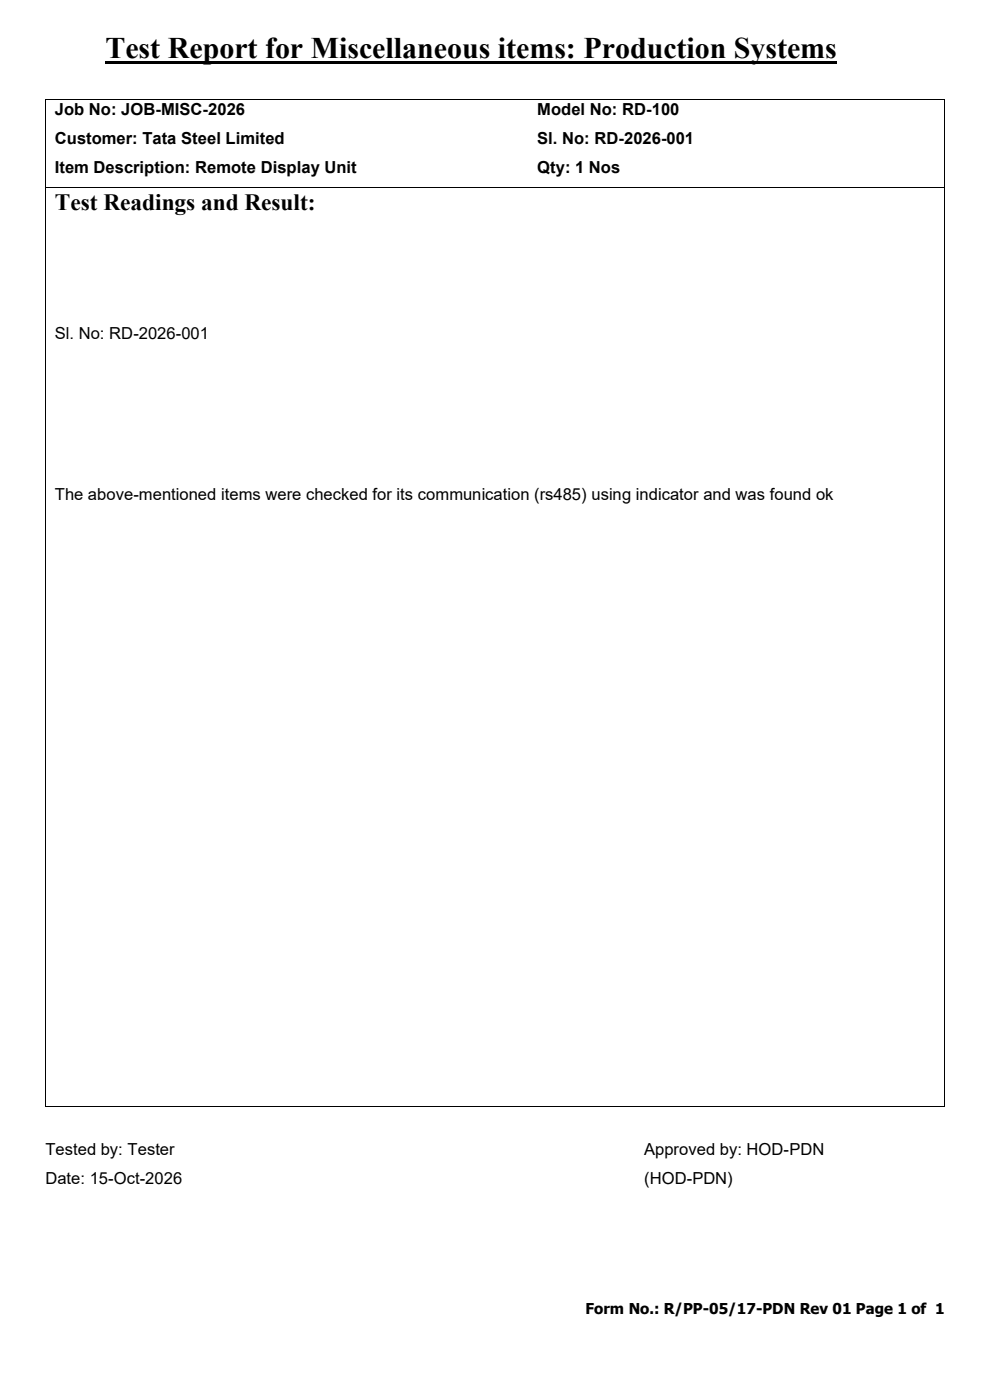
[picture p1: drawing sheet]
<svg xmlns="http://www.w3.org/2000/svg" width="210mm" height="297mm" viewBox="0 0 210 297" stroke-linecap="round" stroke-linejoin="round" font-family="sans-serif">
<defs><g id="words">
<text font-size="6.3" x="22.4" y="12.3">Test Report for Miscellaneous items: Production Systems</text>
<text font-size="5" x="11.6" y="44.5">Test Readings and Result:</text>
<g font-size="3.5">
<text x="11.6" y="24.4">Job No: JOB-MISC-2026</text>
<text x="114" y="24.4">Model No: RD-100</text>
<text x="11.6" y="30.6">Customer: Tata Steel Limited</text>
<text x="114" y="30.6">Sl. No: RD-2026-001</text>
<text x="11.6" y="36.8">Item Description: Remote Display Unit</text>
<text x="114" y="36.8">Qty: 1 Nos</text>
<text x="11.6" y="71.9">Sl. No: RD-2026-001</text>
<text x="11.6" y="106">The above-mentioned items were checked for its communication (rs485) using indicator and was found ok</text>
<text x="9.7" y="245.1">Tested by: Tester</text>
<text x="136.7" y="245.1">Approved by: HOD-PDN</text>
<text x="9.7" y="251.2">Date: 15-Oct-2026</text>
<text x="136.7" y="251.2">(HOD-PDN)</text>
</g>
<text font-size="3.2" x="124.2" y="278.8">Form No.: R/PP-05/17-PDN Rev 01 Page 1 of 1</text>
</g></defs>
<g fill="#000">
<path d="M22.4 13h155.2v.5h-155.2z" fill-rule="evenodd"/>
<path d="M9.7 21h.1v.1h-.1z" fill-rule="evenodd"/>
<path d="M9.7 21h.1v.1h-.1z" fill-rule="evenodd"/>
<path d="M9.7 39.7h.1v.1h-.1z" fill-rule="evenodd"/>
<path d="M200.2 21h.2v.1h-.2z" fill-rule="evenodd"/>
<path d="M200.2 21h.2v.1h-.2z" fill-rule="evenodd"/>
<path d="M200.2 39.7h.2v.1h-.2z" fill-rule="evenodd"/>
<path d="M9.7 234.6h.1v.2h-.1z" fill-rule="evenodd"/>
<path d="M9.7 234.6h.1v.2h-.1z" fill-rule="evenodd"/>
<path d="M200.2 234.6h.2v.2h-.2z" fill-rule="evenodd"/>
<path d="M200.2 234.6h.2v.2h-.2z" fill-rule="evenodd"/>
</g>
<path d="M9.7 21.1v18.6M9.7 39.8v194.8M9.8 21h190.4M9.8 39.8h190.4M200.3 21.1v18.6M200.3 39.8v194.8M9.8 234.7h190.4" fill="none" stroke="#000" stroke-width=".21"/>
<use href="#words"/>
</svg>
